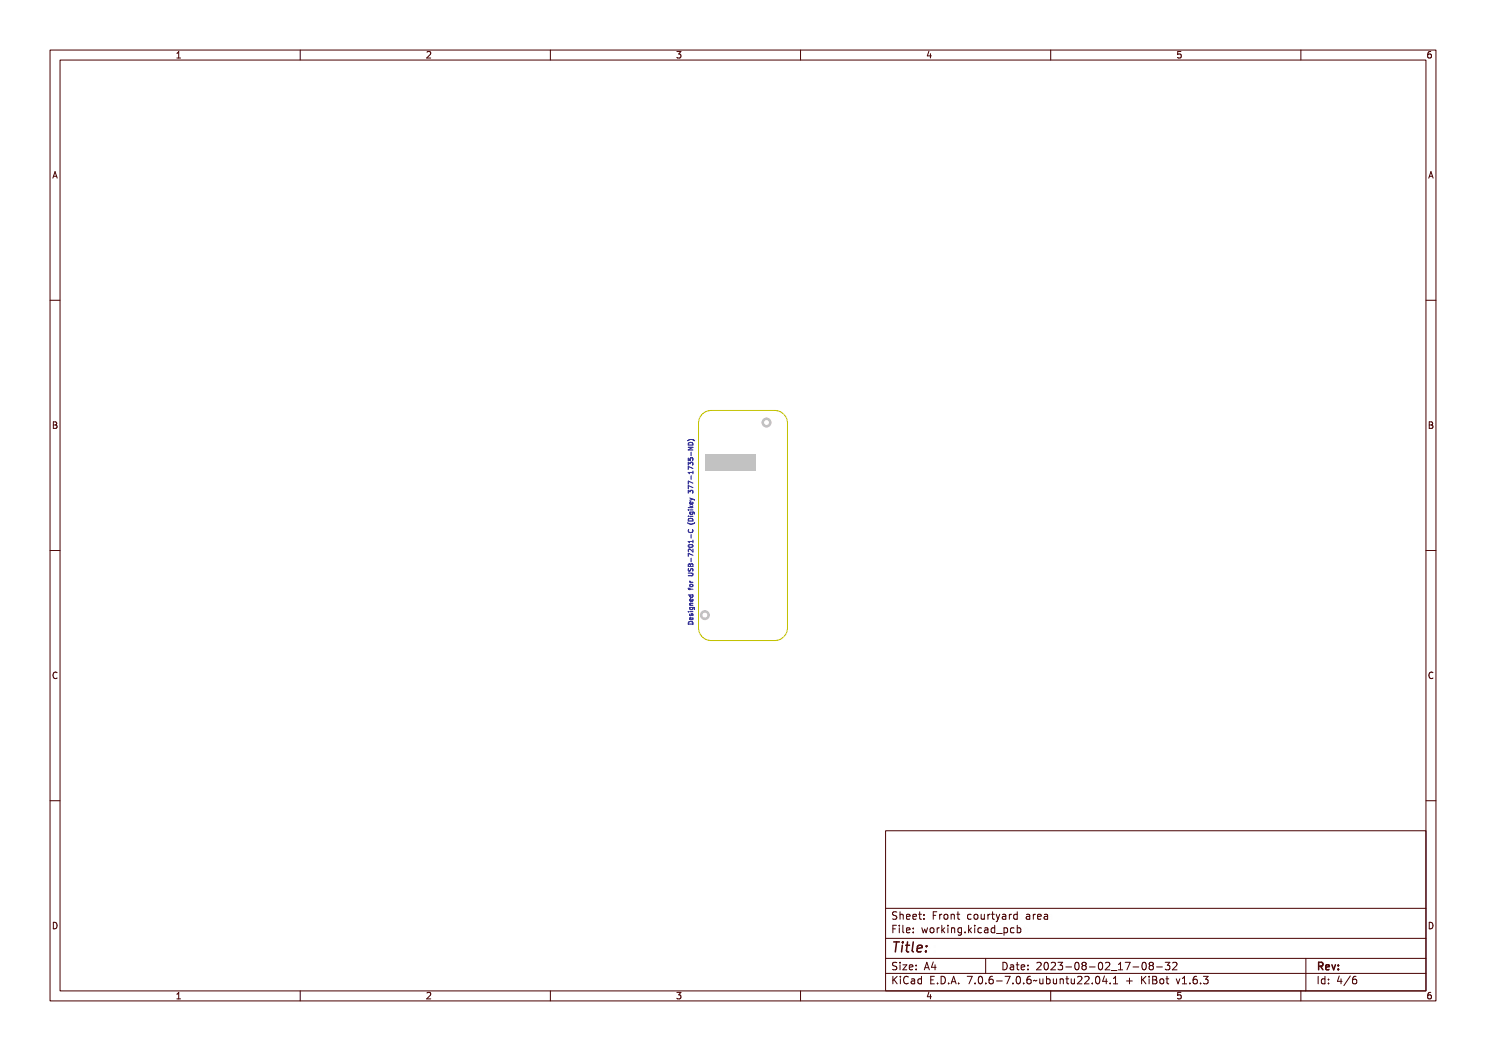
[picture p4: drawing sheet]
<svg xmlns="http://www.w3.org/2000/svg" width="297mm" height="210mm" viewBox="0 0 297 210" stroke-linecap="round" stroke-linejoin="round" font-family="sans-serif">
<defs><g id="words">
<text font-size="2.7" fill="#480000" x="178" y="190.3">Title:</text>
<g font-size="2" fill="#480000">
<text x="178" y="183.7">Sheet: Front courtyard area</text>
<text x="178" y="186.5">File: working.kicad_pcb</text>
<text x="178" y="193.9">Size: A4</text>
<text x="178" y="196.6">KiCad E.D.A. 7.0.6-7.0.6~ubuntu22.04.1 + KiBot v1.6.3</text>
<text x="200" y="193.9">Date: 2023-08-02_17-08-32</text>
<text x="263" y="196.6">Id: 4/6</text>
<text x="263" y="193.9">Rev:</text>
</g>
<g font-size="1.7" fill="#480000">
<text x="35" y="11.7">1</text>
<text x="85" y="11.7">2</text>
<text x="135" y="11.7">3</text>
<text x="185" y="11.7">4</text>
<text x="235" y="11.7">5</text>
<text x="285" y="11.7">6</text>
<text x="10.5" y="35.7">A</text>
<text x="285.5" y="35.7">A</text>
<text x="10.5" y="85.6">B</text>
<text x="285.5" y="85.6">B</text>
<text x="10.5" y="135.7">C</text>
<text x="285.5" y="135.7">C</text>
<text x="10.5" y="185.6">D</text>
<text x="285.5" y="185.6">D</text>
<text x="35" y="199.7">1</text>
<text x="85" y="199.7">2</text>
<text x="135" y="199.7">3</text>
<text x="185" y="199.7">4</text>
<text x="235" y="199.7">5</text>
<text x="285" y="199.7">6</text>
</g>
</g></defs>
<path d="M141 90.8h10v3.3h-10z" fill-rule="evenodd" fill="#c2c2c2"/>
<g fill="none" stroke="#c2c2c2" stroke-width=".5">
<circle cx="153.2" cy="84.4" r=".75"/>
<circle cx="140.9" cy="122.9" r=".75"/>
</g>
<path d="M140.2 83a2.54 2.54 0 0 1 2-1h12.7a2.54 2.54 0 0 1 2.5 2.6v40.9a2.54 2.54 0 0 1-2.5 2.5h-12.7a2.54 2.54 0 0 1-2.6-2.5v-40.9l.1-.6z" fill="none" stroke="#c2c200" stroke-width=".2"/>
<g fill="none" stroke="#000084" stroke-width=".2">
<path d="M137.4 88.1a1.07 1.07 0 0 1 1.4 0M137.6 91.5v.5h.4v-.4l.4-.1v.5M137.6 92.9v-.5l.3 .3 .1-.3h.4v.5M137.6 98.5v-.5l.3 .3 .1-.3h.4v.5M137.6 89.4h.9l-.9 .5h.9M137.7 91.7a.79 .79 0 0 1 1.1 .1 1.01 1.01 0 0 0-1.1 0zM137.7 88.5a.49 .49 0 0 1 .5-.1 .49 .49 0 0 1 .3 .5h-.9zM137.7 98.9l.9 .3v.1l-.8-.3v.4h-.1zM137.7 98.1l.9 .3v.2l-.8-.3v.4h-.1zM137.7 96.8h.8l.1-.2v.5l-.1-.2h-.7l.1 .2h-.2zM137.7 95.9l.9 .3v.1l-.8-.3v.4h-.1zM137.7 94.4h.1v.4h.2a.3 .3 0 0 1 .2-.4 .3 .3 0 0 1 .4 .1 .3 .3 0 0 1-.1 .4 .24 .24 0 0 0 0-.3 .24 .24 0 0 0-.3 0 .24 .24 0 0 0 0 .3h-.5z"/>
<path d="M137.7 92.9h.9v.1l-.7 .3h.7v.1h-.9v-.1l.8-.3h-.8zM137.8 99.7h.2l.1 .1a.28 .28 0 0 1 .5-.1 .28 .28 0 0 1-.1 .5v-.1a.21 .21 0 0 0 .1-.2 .21 .21 0 0 0-.3-.1 .21 .21 0 0 0-.1 .2l-.1-.1a.2 .2 0 0 0-.3 0 .2 .2 0 0 0 0 .3l-.1-.2zM137.8 95.2h.2l.1 .1a.28 .28 0 0 1 .5-.1 .28 .28 0 0 1-.1 .5v-.1a.21 .21 0 0 0 .1-.2 .21 .21 0 0 0-.3-.1 .21 .21 0 0 0-.1 .2l-.1-.1a.2 .2 0 0 0-.3 0 .2 .2 0 0 0 0 .3l-.1-.2zM137.8 92.2l.4-.1a.42 .42 0 0 1 .4 .6h-.9zM137.9 99.5l.6 .2M137.9 92.3h.4l.2 .3h-.7zM138.1 90.4v.7M138.1 95.1v.7M138.2 97.5l.1 .3zM138.2 93.7l.1 .4zM138.5 93.6l-.9-.4v.6M138.5 96.5l-.9-.4v.7"/>
<path d="M138.5 97.4l-.9-.4v.7M138.5 94.1v.6M138.5 99.7l-.6 .3M138.5 99.7l.3 .3M138.5 94.4h-.9l.2 .3M137.4 104.5a1.07 1.07 0 0 0 1.4 0M137.6 117.5l.1 .2h.8M137.6 114.5h.7l.2 .2-.2 .4h-.7M137.6 118.9h.9M137.6 103.2h.1M137.6 101.9h.1M137.6 101.4h.9"/>
<path d="M137.6 103.7a.5 .5 0 0 1 .6-.1 .5 .5 0 0 1 .3 .5h-.9zM137.6 109a.46 .46 0 0 1 .5-.2 .46 .46 0 0 1 .3 .4 .46 .46 0 0 1-.5 .2 .46 .46 0 0 1-.3-.4zM137.6 112.8l.2-.1 .2 .2 .3-.2 .2 .1v.4h-.9zM137.6 113.6v.5a.39 .39 0 0 0 .5-.5l.3 .1v.4M137.6 105.8a.41 .41 0 0 0 .4 .6 .41 .41 0 0 0 .4-.6M137.7 119.1h.9l-.1 .1a.3 .3 0 0 1-.2 .5 .3 .3 0 0 1-.3-.5h-.3zM137.7 117.6l.1 .2 .2-.2v.2h.6v.1h-.6l-.1 .2zM137.7 105.1l.1 .1zM137.7 103.6l.1 .1zM137.7 106.5a1.04 1.04 0 0 0 1.1 0 .69 .69 0 0 1-1.1 0zM137.7 114.6h.6a.29 .29 0 0 1 .3 .3 .29 .29 0 0 1-.3 .3h-.6v-.2h.6a.17 .17 0 0 0 .2-.1 .17 .17 0 0 0-.2-.2h-.6zM137.7 111.6l.9 .3v.2l-.8-.4v.5h-.1z"/>
<path d="M137.7 109.5h.8l.1-.2v.5l-.1-.1h-.7l.1 .2h-.2zM137.7 110.3a.48 .48 0 0 1 .5-.2 .48 .48 0 0 1 .4 .4 .48 .48 0 0 1-.5 .2 .48 .48 0 0 1-.4-.4zM137.7 113.9h.2l-.1 .2a.17 .17 0 0 0 .1 .2 .17 .17 0 0 0 .2-.2 .29 .29 0 0 1 .5-.2 .29 .29 0 0 1-.2 .5l.1-.1a.21 .21 0 0 0-.2-.3 .21 .21 0 0 0-.1 .3 .29 .29 0 0 1-.5 0 .29 .29 0 0 1 0-.4zM137.7 107.9h.2a.32 .32 0 0 0 .3 .4 .32 .32 0 0 0 .3-.4h.1a.44 .44 0 0 1-.4 .5 .44 .44 0 0 1-.5-.5zM137.8 111l.3-.1 .4 .4v-.4h.1v.5l-.7-.4-.1 .1 .1 .3h-.2zM137.8 113.2l.2-.1 .1 .2a.25 .25 0 0 1 .3-.2 .25 .25 0 0 1 .2 .3v.3h-.9zM137.8 110.3a.41 .41 0 0 1 .7 .2 .41 .41 0 0 1-.7-.2zM137.8 105.7l.4-.1a.42 .42 0 0 1 .4 .6h-.9zM137.8 113.3h.2l.1 .2h-.3zM137.9 116.1l.1 .2M137.9 117.5v.4M137.9 102.3h.7l.2 .2v.2"/>
<path d="M137.9 116.3h.6M137.9 103.2h.6M137.9 101.9h.6M137.9 101.1l.3 .3M137.9 105.8l.4-.1 .2 .4h-.7zM137.9 102.3v.3l.1 .2 .4-.1v-.4M137.9 118.9v.3l.1 .1 .4-.1v-.3M137.9 105.1h.6l.1-.3v.6l-.1-.2h-.5l-.1 .2zM137.9 103.6h.6l.1-.2v.5l-.1-.2h-.5l-.1 .2zM137.9 102.6l.3 .2 .4-.3-.3 .4 .3 .1v.1h-.9v-.1h.5zM137.9 101.1l.9 .3 .1 .3-.3-.3-.7 .3v-.1l.6-.2zM137.9 104.1h.7a.26 .26 0 0 1 .3 .2 .26 .26 0 0 1-.2 .3h.1a.21 .21 0 0 0 0-.3 .21 .21 0 0 0-.3-.1 .29 .29 0 0 1-.2 .5 .29 .29 0 0 1-.3-.5z"/>
<path d="M138 116.1h.1v.3h.5v.1h-.7l.2-.1zM138 116.8h.4v.3l-.4 .1zM138 119.9l.3-.1v.5l.2-.1v-.4a.34 .34 0 0 1 0 .5 .34 .34 0 0 1-.5 .1 .34 .34 0 0 1 0-.5zM138 101.9l.3-.1v.5l.2-.1v-.3a.34 .34 0 0 1 0 .5 .34 .34 0 0 1-.5 0 .34 .34 0 0 1 0-.5zM138 112.9v.3M138 104.3a.24 .24 0 0 1 .3-.1 .24 .24 0 0 1 .2 .3h-.4zM138.1 120l.1-.1v.4l-.2-.1zM138.1 102h.1v.3l-.2-.1zM138.1 119.3h.4a.22 .22 0 0 1-.2 .3 .22 .22 0 0 1-.2-.3zM138.1 117l.4 .1a.23 .23 0 0 1-.2 .2 .23 .23 0 0 1-.2-.3zM138.1 106.8v.7M138.1 111.5v.8"/>
<path d="M138.2 113.2h.3v.3h-.3zM138.2 112.5l.1 .3zM138.2 108.7l.1 .3zM138.4 100.3l.1 .3-.1 .1h-.5v-.4h.2l.1 .4M138.4 119.7l.1 .3-.1 .1h-.5v-.4h.2l.1 .4M138.5 109.7v.6l-.7-.6-.2 .2v.3M138.5 111l-.9-.4v.6M138.5 107.9v.6M138.5 108.2h-.9l.2 .3M138.5 101.1l-.4 .2M137.6 122.2h.1M137.6 124.4a.5 .5 0 0 1 .6-.2 .5 .5 0 0 1 .3 .5h-.9z"/>
<path d="M137.7 122.3l.1 .1zM137.8 124.4l.4-.1a.42 .42 0 0 1 .4 .6h-.9zM137.9 122.2h.6M137.9 121.4h.7l.2 .2v.2M137.9 120.9h.6M137.9 124.5h.4l.2 .3h-.7zM137.9 121.4v.2l.1 .2 .4-.1v-.3M137.9 122.7l.1 .3 .2-.3h.2v.3M137.9 122.3h.6l.1-.2v.5l-.1-.2h-.5l-.1 .2zM137.9 121.4h.7a.26 .26 0 0 1 .3 .1 .26 .26 0 0 1-.2 .3h.1a.21 .21 0 0 0 0-.3 .21 .21 0 0 0-.3 0 .29 .29 0 0 1-.2 .4 .29 .29 0 0 1-.3-.4zM138 122.9l.1 .3a.26 .26 0 0 1 .2-.3 .26 .26 0 0 1 .3 .1 .26 .26 0 0 1-.1 .4v-.4l-.2 .1a.22 .22 0 0 1-.3 .3 .22 .22 0 0 1-.1-.4zM138 120.7l.6-.1v.1h-.5l-.1 .2 .1 .1h.5v.1h-.7z"/>
<path d="M138 123.6h.3v.4l.2-.1v-.3a.34 .34 0 0 1 0 .5 .34 .34 0 0 1-.5 0 .34 .34 0 0 1 0-.5zM138 121.6a.24 .24 0 0 1 .3-.1 .24 .24 0 0 1 .2 .3h-.4zM138.1 123.7h.1v.3l-.2-.1zM138.4 123.4l.1 .3-.1 .1h-.5v-.4h.2l.1 .4M138.5 120.5l-.6 .1 .1 .3"/>
<circle cx="138.2" cy="110.4" r=".08"/>
<circle cx="138.3" cy="117.2" r=".34"/>
</g>
<g fill="none" stroke="#480000" stroke-width=".2">
<path d="M10 10h277v190h-277zM12 12h273v186h-273zM60 10v2M110 10v2M160 10v2M210 10v2M260 10v2M10 60h2M285 60h2M10 110h2M285 110h2M10 160h2"/>
<path d="M285 160h2M177 166h108v32h-108zM60 198v2M110 198v2M160 198v2M177 181.5h108M177 187.5h108M177 191.5h108M177 194.5h108M178.1 195.2h.2v.6l.6-.6h.3l-.6 .6 .6 .8h-.2l-.5-.7-.2 .2v.5h-.2zM178.2 185h.9v.2h-.7v.4h.6v.2h-.6v.7h-.2zM178.3 182.4l.5-.1h.2v.2a.31 .31 0 0 0-.5-.1 .31 .31 0 0 0 0 .5 .5 .5 0 0 1 .6 .6 .5 .5 0 0 1-.8 .2l-.1-.2a.34 .34 0 0 0 .4 .1 .34 .34 0 0 0 .1-.5 .47 .47 0 0 1-.5-.2 .47 .47 0 0 1 .1-.5z"/>
<path d="M178.3 192.5l.5-.1h.2v.2a.31 .31 0 0 0-.5-.1 .31 .31 0 0 0 0 .5 .5 .5 0 0 1 .6 .6 .5 .5 0 0 1-.8 .2l-.1-.2a.34 .34 0 0 0 .4 .1 .34 .34 0 0 0 .1-.5 .47 .47 0 0 1-.5-.2 .47 .47 0 0 1 .1-.5zM179.4 182.2h.2v.6a.35 .35 0 0 1 .4-.1 .35 .35 0 0 1 .2 .4v.6h-.2v-.8h-.4v.8h-.2zM179.5 185.4h.4v.9h.4v.2h-.9v-.2h.3v-.8h-.2zM179.5 192.8h.4v.9h.4v.1h-.9v-.1h.3v-.8h-.2zM179.5 195.6h.4v.9h.4v.1h-.9v-.1h.3v-.8h-.2zM179.7 184.9h.2v.3h-.2zM179.7 192.3h.2v.3h-.2zM179.7 195.1h.2v.3h-.2zM180.6 184.9h.4v1.3l.4 .1v.2l-.5-.2v-1.2h-.3zM180.6 192.8h.8l-.6 .9h.6v.1h-.8l.6-.9h-.6zM180.7 182.8l.1-.1a.49 .49 0 0 1 .5 0 .49 .49 0 0 1 .2 .5h-.8a.42 .42 0 0 0 .3 .4 .42 .42 0 0 0 .4-.1 .47 .47 0 0 1-.4 .3 .47 .47 0 0 1-.4-.3zM180.7 195.4a.4 .4 0 0 1 .4-.3 .4 .4 0 0 1 .4 .3 .56 .56 0 0 0-.8 .4 .56 .56 0 0 0 .5 .7l.3-.1a.43 .43 0 0 1-.5 .3 .43 .43 0 0 1-.4-.4v-.6z"/>
<path d="M180.8 182.9l.4-.1 .1 .3h-.6zM181.8 195.6l.3-.1a.43 .43 0 0 1 .5 .5v.6h-.1v-.1a.38 .38 0 0 1-.5 .2 .38 .38 0 0 1-.2-.5 .38 .38 0 0 1 .4-.2h.3a.35 .35 0 0 0-.3-.4 .35 .35 0 0 0-.4 .2zM181.9 182.8l.1-.1a.49 .49 0 0 1 .5 0 .49 .49 0 0 1 .2 .5h-.8a.42 .42 0 0 0 .3 .4 .42 .42 0 0 0 .5-.1 .47 .47 0 0 1-.5 .3 .47 .47 0 0 1-.4-.3zM181.9 185.5l.1-.1a.49 .49 0 0 1 .5 0 .49 .49 0 0 1 .2 .5h-.8a.42 .42 0 0 0 .3 .4 .42 .42 0 0 0 .5-.1 .47 .47 0 0 1-.5 .3 .47 .47 0 0 1-.4-.3zM181.9 192.9l.1-.1a.49 .49 0 0 1 .5 0 .49 .49 0 0 1 .2 .5h-.8a.42 .42 0 0 0 .3 .4 .42 .42 0 0 0 .5-.1 .47 .47 0 0 1-.5 .3 .47 .47 0 0 1-.4-.3zM182 196.2l.5-.1a.31 .31 0 0 1-.2 .4 .31 .31 0 0 1-.4-.1zM182 182.9l.4-.1 .1 .3h-.6zM182 185.6l.4-.1 .1 .3h-.6zM182 193l.4-.1 .1 .3h-.6zM183 195.7l.4-.2 .2 .2v-.6h.2v1.5h-.2v-.1a.42 .42 0 0 1-.5 .1 .42 .42 0 0 1-.2-.5zM183.2 195.8l.1-.1a.4 .4 0 0 1 .3 .4 .4 .4 0 0 1-.3 .4l-.2-.2zM183.2 182.3h.2v.4h.4v.1h-.4v.7l.4 .1v.1h-.4l-.1-.1-.1-.8h-.3v-.1h.3z"/>
<path d="M183.3 185.4h.2v.3h-.2zM183.3 186.2h.2v.3h-.2zM183.3 192.8h.2v.3h-.2zM183.3 193.6h.2v.2h-.2zM184.5 182.7h.2v.3h-.2zM184.5 183.5h.2v.2h-.2zM185.2 185.4h.2l.2 .8 .1-.5h.2l.2 .5 .1-.8h.2l-.2 1.1h-.2l-.2-.7-.2 .7h-.1zM185.4 195.2h.9v.2h-.7v.4h.6v.2h-.6v.5h.7v.1h-.9zM185.7 192.4h.2l.5 1.4h-.2l-.1-.3h-.5l-.1 .3h-.2zM185.8 192.6l.2 .7h-.4zM186.6 182.3h.9v.2h-.7v.4h.6v.2h-.6v.6h-.2zM186.8 185.6l.1-.1a.39 .39 0 0 1 .4 .4 .39 .39 0 0 1-.4 .4l-.1-.2z"/>
<path d="M186.9 196.4h.2v.2h-.2zM187.1 192.4h.2v.9h.2v.2h-.2v.3h-.2v-.3h-.6zM187.1 192.6v.7h-.4zM187.8 195.2a.76 .76 0 0 1 .9 .7 .76 .76 0 0 1-.9 .7zM188 195.4a.57 .57 0 0 1 .5 .5 .57 .57 0 0 1-.5 .6zM188 182.7h.2v.2v-.1a.29 .29 0 0 1 .3-.2 .29 .29 0 0 1 .3 .3 .37 .37 0 0 0-.5-.1 .37 .37 0 0 0-.1 .4v.5h-.2zM188 185.4h.2v.2v-.1a.29 .29 0 0 1 .3-.2 .29 .29 0 0 1 .3 .3 .37 .37 0 0 0-.5-.1 .37 .37 0 0 0-.1 .4v.6h-.2zM189.1 184.9h.1v.9l.5-.4h.2l-.4 .4 .5 .7h-.2l-.4-.6-.2 .1v.5h-.1zM189.2 182.9l.1-.1a.39 .39 0 0 1 .4 .4 .39 .39 0 0 1-.4 .4l-.1-.2zM189.3 196.4h.3v.2h-.3zM190.2 182.7h.2v.1a.35 .35 0 0 1 .4-.1 .35 .35 0 0 1 .3 .4v.6h-.2l-.1-.8h-.3l-.1 .8h-.2zM190.3 185.4h.4v.9h.4v.2h-.9v-.2h.4v-.8h-.3z"/>
<path d="M190.5 195.2h.3l.4 1.4h-.2l-.1-.3h-.5l-.1 .3h-.2zM190.6 184.9h.1v.3h-.1zM190.6 195.4l.2 .7h-.4zM191.4 185.4h.2v.1a.35 .35 0 0 1 .4-.1 .35 .35 0 0 1 .3 .4v.7h-.2l-.1-.9h-.3l-.1 .9h-.2zM191.7 182.3h.1v.4h.4v.1h-.4v.7l.4 .1v.1h-.4l-.1-.1v-.8h-.3v-.1h.3zM191.7 196.4h.3v.2h-.3zM192.7 185.5l.3-.2 .3 .2v-.1h.2v1a.53 .53 0 0 1-.8 .4v-.2a.36 .36 0 0 0 .4 .1 .36 .36 0 0 0 .2-.4l-.1 .1a.53 .53 0 0 1-.7-.3 .53 .53 0 0 1 .2-.6zM192.8 185.6l.1-.1a.39 .39 0 0 1 .4 .4 .39 .39 0 0 1-.4 .4l-.1-.2zM193.8 195.2h.9l-.5 1.4h-.2l.5-1.2h-.7zM194 182.8a.39 .39 0 0 1 .4-.2 .39 .39 0 0 1 .3 .3 .4 .4 0 0 0-.6 0 .4 .4 0 0 0 0 .6 .4 .4 0 0 0 .6 0 .45 .45 0 0 1-.6 .3 .45 .45 0 0 1-.3-.6zM194.1 186.2h.3v.3h-.3zM195.1 184.9h.2v.9l.4-.4h.3l-.5 .4 .5 .7h-.2l-.4-.6-.1 .1v.5h-.2z"/>
<path d="M195.2 182.9l.1-.1a.39 .39 0 0 1 .4 .4 .39 .39 0 0 1-.4 .4l-.1-.2zM195.3 196.4h.3v.2h-.3zM196.2 182.7h.2v.8l.2 .1 .3-.2v-.7h.2v1h-.2v-.1a.35 .35 0 0 1-.4 .2 .35 .35 0 0 1-.3-.5zM196.3 185.4h.5v.9h.3v.2h-.9v-.2h.4v-.8h-.3zM196.3 195.4a.57 .57 0 0 1 .7 0 .57 .57 0 0 1 .1 .8 .5 .5 0 0 1-.6 .5 .5 .5 0 0 1-.3-.8zM196.5 195.4a.61 .61 0 0 1 .4 1l-.1 .1a.61 .61 0 0 1-.4-1zM196.6 184.9h.2v.3h-.2zM197 191.5v3M197.6 185.5a.39 .39 0 0 1 .4-.2 .39 .39 0 0 1 .3 .3 .4 .4 0 0 0-.6 0 .4 .4 0 0 0 0 .6 .4 .4 0 0 0 .6 0 .45 .45 0 0 1-.6 .3 .45 .45 0 0 1-.3-.6zM197.6 182.7h.2v.2v-.1a.29 .29 0 0 1 .4-.2 .29 .29 0 0 1 .2 .3 .37 .37 0 0 0-.4-.1 .37 .37 0 0 0-.2 .4v.5h-.2zM197.7 196.4h.3v.2h-.3zM198.7 185.4l.2-.1a.43 .43 0 0 1 .6 .5v.7h-.2v-.2a.38 .38 0 0 1-.5 .2 .38 .38 0 0 1-.2-.5 .38 .38 0 0 1 .5-.2h.2a.35 .35 0 0 0-.3-.4 .35 .35 0 0 0-.3 .2z"/>
<path d="M198.7 195.4a.38 .38 0 0 1 .4-.3 .38 .38 0 0 1 .3 .3 .43 .43 0 0 0-.5 0 .43 .43 0 0 0-.1 .5 .46 .46 0 0 1 .7 .1 .46 .46 0 0 1-.2 .6 .46 .46 0 0 1-.7-.2zM198.8 186l.5-.1a.31 .31 0 0 1-.1 .4 .31 .31 0 0 1-.4-.1zM198.9 182.3h.2v.4h.4v.1h-.4v.7l.4 .1v.1h-.4l-.2-.1v-.8h-.3v-.1h.3zM199.8 182.7h.1l.4 .8 .3-.8h.2l-.3 .7a.68 .68 0 0 1-.7 .8l.4-.5zM199.9 185.5l.3-.2 .3 .2v-.6h.2v1.6h-.2v-.2a.42 .42 0 0 1-.5 .1 .42 .42 0 0 1-.2-.5zM200 196h.5v.2h-.5zM200 185.6l.1-.1a.39 .39 0 0 1 .4 .4 .39 .39 0 0 1-.4 .4l-.1-.2zM200.1 192.4a.76 .76 0 0 1 1 .7 .76 .76 0 0 1-1 .7zM200.3 192.6a.57 .57 0 0 1 .6 .5 .57 .57 0 0 1-.6 .6zM200.9 186.8l1.2 .1zM201 195.2h.9l-.5 1.4h-.2l.5-1.2h-.7zM201.1 182.7l.2-.1a.43 .43 0 0 1 .6 .5v.6h-.2v-.1a.38 .38 0 0 1-.5 .2 .38 .38 0 0 1-.2-.5 .38 .38 0 0 1 .5-.2h.2a.35 .35 0 0 0-.2-.4 .35 .35 0 0 0-.4 .2z"/>
<path d="M201.2 183.3l.5-.1a.31 .31 0 0 1-.1 .4 .31 .31 0 0 1-.4-.1zM201.4 192.8l.3-.1a.43 .43 0 0 1 .5 .5v.6h-.1v-.1a.38 .38 0 0 1-.5 .2 .38 .38 0 0 1-.2-.5 .38 .38 0 0 1 .4-.2h.3a.35 .35 0 0 0-.3-.4 .35 .35 0 0 0-.4 .2zM201.6 193.4l.5-.1a.31 .31 0 0 1-.2 .4 .31 .31 0 0 1-.4-.1zM202.2 185.4h.2v.1a.53 .53 0 0 1 .8 .3 .53 .53 0 0 1-.6 .7l-.2-.2v.6h-.2zM202.4 182.7h.2v.2l.1-.1a.29 .29 0 0 1 .3-.2 .29 .29 0 0 1 .2 .3 .37 .37 0 0 0-.4-.1 .37 .37 0 0 0-.2 .4v.5h-.2zM202.5 185.6l.1-.1a.4 .4 0 0 1 .4 .4 .4 .4 0 0 1-.4 .4l-.2-.2zM202.5 196.4h.3v.2h-.3zM202.8 192.4h.2v.4h.4v.1h-.4v.7l.4 .1v.1h-.4l-.2-.1v-.8h-.3v-.1h.3zM203.5 182.8l.3-.2 .3 .2v-.6h.2v1.5h-.2v-.1a.42 .42 0 0 1-.5 .1 .42 .42 0 0 1-.2-.5zM203.5 195.4a.57 .57 0 0 1 .8 0 .57 .57 0 0 1 0 .8 .5 .5 0 0 1-.6 .5 .5 .5 0 0 1-.3-.8zM203.6 185.5a.39 .39 0 0 1 .4-.2 .39 .39 0 0 1 .3 .3 .4 .4 0 0 0-.5 0 .4 .4 0 0 0 0 .6 .4 .4 0 0 0 .5 0 .45 .45 0 0 1-.6 .3 .45 .45 0 0 1-.2-.6zM203.6 182.9l.1-.1a.4 .4 0 0 1 .4 .4 .4 .4 0 0 1-.4 .4l-.1-.2z"/>
<path d="M203.7 195.4a.61 .61 0 0 1 .4 1l-.1 .1a.61 .61 0 0 1-.3-1zM203.9 192.9l.1-.1a.49 .49 0 0 1 .5 0 .49 .49 0 0 1 .2 .5h-.8a.42 .42 0 0 0 .3 .4 .42 .42 0 0 0 .5-.1 .47 .47 0 0 1-.5 .3 .47 .47 0 0 1-.4-.3zM204 193l.4-.1 .1 .3h-.6zM204.7 184.9h.1v.6a.53 .53 0 0 1 .8 .3 .53 .53 0 0 1-.6 .7l-.2-.2v.2h-.1zM204.9 185.6l.1-.1a.39 .39 0 0 1 .4 .4 .39 .39 0 0 1-.4 .4l-.1-.2zM204.9 196.4h.3v.2h-.3zM205.3 192.8h.2v.3h-.2zM205.3 193.6h.2v.2h-.2zM205.9 182.7l.3-.1a.43 .43 0 0 1 .5 .5v.6h-.2v-.1a.38 .38 0 0 1-.5 .2 .38 .38 0 0 1-.2-.5 .38 .38 0 0 1 .5-.2h.2a.35 .35 0 0 0-.2-.4 .35 .35 0 0 0-.4 .2zM205.9 195.4a.38 .38 0 0 1 .4-.3 .38 .38 0 0 1 .3 .3 .43 .43 0 0 0-.5 0 .43 .43 0 0 0-.1 .5 .46 .46 0 0 1 .7 .1 .46 .46 0 0 1-.2 .6 .46 .46 0 0 1-.6-.2zM206.1 183.3l.4-.1a.31 .31 0 0 1-.1 .4 .31 .31 0 0 1-.4-.1zM207 196l1-.1a.49 .49 0 0 1-.8 .1l-.2 .2z"/>
<path d="M207.2 182.7h.2v.2l.1-.1a.29 .29 0 0 1 .3-.2 .29 .29 0 0 1 .2 .3 .37 .37 0 0 0-.4-.1 .37 .37 0 0 0-.2 .4v.5h-.2zM207.4 192.5a.53 .53 0 0 1 .8 .1 .53 .53 0 0 1-.3 .7l-.3 .4h.7v.1h-.9l.3-.5a.4 .4 0 0 0 .3-.4 .4 .4 0 0 0-.3-.4l-.3 .2zM208.3 195.6h.1l.1 .8 .2 .1 .2-.2v-.7h.2v1h-.2v-.1a.35 .35 0 0 1-.4 .2 .35 .35 0 0 1-.2-.5zM208.3 182.8l.2-.1a.49 .49 0 0 1 .5 0 .49 .49 0 0 1 .2 .5h-.8a.42 .42 0 0 0 .3 .4 .42 .42 0 0 0 .4-.1 .47 .47 0 0 1-.4 .3 .47 .47 0 0 1-.4-.3zM208.5 182.9l.3-.1 .2 .3h-.6zM208.7 192.6a.57 .57 0 0 1 .7 0 .57 .57 0 0 1 .1 .8 .5 .5 0 0 1-.6 .5 .5 .5 0 0 1-.3-.8zM208.9 192.6a.61 .61 0 0 1 .3 1l-.1 .1a.61 .61 0 0 1-.3-1zM209.5 195.1h.2v.6a.53 .53 0 0 1 .7 .3 .53 .53 0 0 1-.6 .7l-.1-.2v.1h-.2zM209.5 182.7l.3-.1a.43 .43 0 0 1 .5 .5v.6h-.2v-.1a.38 .38 0 0 1-.5 .2 .38 .38 0 0 1-.2-.5 .38 .38 0 0 1 .5-.2h.2a.35 .35 0 0 0-.2-.4 .35 .35 0 0 0-.4 .2zM209.7 183.3l.4-.1a.31 .31 0 0 1-.1 .4 .31 .31 0 0 1-.4-.1zM209.7 195.8l.1-.1a.4 .4 0 0 1 .4 .4 .4 .4 0 0 1-.4 .4l-.1-.2zM209.8 192.5a.53 .53 0 0 1 .8 .1 .53 .53 0 0 1-.3 .7l-.3 .4h.7v.1h-.9l.3-.5a.4 .4 0 0 0 .3-.4 .4 .4 0 0 0-.3-.4l-.3 .2z"/>
<path d="M210 198v2M210.7 195.6h.2v.8l.2 .1 .2-.2v-.7h.2v1h-.2v-.1a.35 .35 0 0 1-.4 .2 .35 .35 0 0 1-.2-.5zM211 192.4a.46 .46 0 0 1 .6 0 .46 .46 0 0 1 .1 .6l-.1 .1a.47 .47 0 0 1 .2 .7 .47 .47 0 0 1-.7 0l-.1-.2a.35 .35 0 0 0 .5 .1 .35 .35 0 0 0 0-.5h-.3v-.2a.29 .29 0 0 0 .4-.1 .29 .29 0 0 0-.1-.4 .29 .29 0 0 0-.4 .1h-.1zM211.9 195.6h.2v.1a.35 .35 0 0 1 .4-.1 .35 .35 0 0 1 .2 .4v.6h-.2v-.8h-.4v.8h-.2zM212.4 193.2h.5v.2h-.5zM213.3 195.2h.2v.4h.4v.1h-.4v.7l.4 .1v.1h-.4l-.2-.1v-.8h-.3v-.1h.3zM213.5 192.6a.57 .57 0 0 1 .7 0 .57 .57 0 0 1 .1 .8 .5 .5 0 0 1-.6 .5 .5 .5 0 0 1-.3-.8zM213.7 192.6a.61 .61 0 0 1 .3 1v.1a.61 .61 0 0 1-.4-1zM214.3 195.6h.2v.8l.2 .1 .2-.2v-.7h.2v1h-.2v-.1a.35 .35 0 0 1-.4 .2 .35 .35 0 0 1-.2-.5zM214.7 192.5a.41 .41 0 0 1 .7-.1 .41 .41 0 0 1-.2 .7 .42 .42 0 0 1 .2 .6 .42 .42 0 0 1-.7 0 .42 .42 0 0 1 .2-.6l-.3-.2zM215.5 195.3a.53 .53 0 0 1 .8 .1 .53 .53 0 0 1-.3 .7l-.3 .4h.6v.1h-.9l.4-.5a.4 .4 0 0 0 .3-.4 .4 .4 0 0 0-.3-.4l-.3 .2zM216 193.2h.5v.2h-.5z"/>
<path d="M216.7 195.3a.53 .53 0 0 1 .8 .1 .53 .53 0 0 1-.3 .7l-.3 .4h.6v.1h-.9l.4-.5a.4 .4 0 0 0 .3-.4 .4 .4 0 0 0-.3-.4l-.3 .2zM217.1 192.6a.57 .57 0 0 1 .7 0 .57 .57 0 0 1 .1 .8 .5 .5 0 0 1-.6 .5 .5 .5 0 0 1-.3-.8zM217.3 192.6a.61 .61 0 0 1 .3 1v.1a.61 .61 0 0 1-.4-1zM218.2 196.4h.2v.2h-.2zM218.2 192.5a.53 .53 0 0 1 .8 .1 .53 .53 0 0 1-.3 .7l-.3 .4h.7v.1h-.9l.3-.5a.4 .4 0 0 0 .4-.4 .4 .4 0 0 0-.4-.4l-.3 .2zM219.2 195.4a.57 .57 0 0 1 .7 0 .57 .57 0 0 1 .1 .8 .5 .5 0 0 1-.7 .5 .5 .5 0 0 1-.3-.8zM219.2 194.2l1.3 .1zM219.4 195.4a.61 .61 0 0 1 .3 1l-.1 .1a.61 .61 0 0 1-.3-1zM220.7 192.5l.5-.1v1.3h.3v.1h-.8v-.1h.3v-1.1h-.3zM220.8 195.2h.2v.9h.2v.2h-.2v.3h-.2v-.3h-.6zM220.8 195.4v.7h-.4zM221.8 196.4h.2v.2h-.2z"/>
<path d="M221.8 192.4h.9l-.5 1.4h-.2l.5-1.2h-.7zM222.8 195.3l.5-.1v1.3h.3v.1h-.8v-.1h.3v-1.1h-.3zM223.2 193.2h.5v.2h-.5zM224.3 192.6a.57 .57 0 0 1 .8 0 .57 .57 0 0 1 0 .8 .5 .5 0 0 1-.6 .5 .5 .5 0 0 1-.3-.8zM224.5 192.6a.61 .61 0 0 1 .4 1l-.1 .1a.61 .61 0 0 1-.3-1zM225.4 195.5h.2v.4h.4v.2h-.4v.4h-.2v-.4h-.4v-.2h.4zM225.5 192.5a.41 .41 0 0 1 .7-.1 .41 .41 0 0 1-.2 .7 .42 .42 0 0 1 .2 .6 .42 .42 0 0 1-.7 0 .42 .42 0 0 1 .2-.6l-.3-.2zM226.8 193.2h.5v.2h-.5zM227.5 195.2h.2v.6l.6-.6h.2l-.6 .6 .6 .8h-.2l-.5-.7-.1 .2v.5h-.2zM227.8 192.4a.46 .46 0 0 1 .7 0 .46 .46 0 0 1 0 .6l-.1 .1a.47 .47 0 0 1 .2 .7 .47 .47 0 0 1-.7 0l-.1-.2a.35 .35 0 0 0 .5 .1 .35 .35 0 0 0 0-.5h-.2v-.2a.29 .29 0 0 0 .4-.1 .29 .29 0 0 0-.2-.4 .29 .29 0 0 0-.4 .1h-.1zM228.8 195.6h.4v.9h.4v.1h-.9v-.1h.4v-.8h-.3zM229 192.5a.53 .53 0 0 1 .8 .1 .53 .53 0 0 1-.2 .7l-.4 .4h.7v.1h-.9l.3-.5a.4 .4 0 0 0 .4-.4 .4 .4 0 0 0-.4-.4l-.3 .2z"/>
<path d="M229.1 195.1h.1v.3h-.1zM229.9 195.2h.4a.35 .35 0 0 1 .5 .2 .35 .35 0 0 1-.3 .5 .41 .41 0 0 1 .3 .5 .41 .41 0 0 1-.5 .2h-.4zM230.1 196h.2a.27 .27 0 0 1 .3 .2 .27 .27 0 0 1-.3 .3h-.2zM230.1 195.4h.2a.23 .23 0 0 1 .3 .2 .23 .23 0 0 1-.3 .2h-.2zM231.2 193.2h1.1M231.3 195.8l.1-.1a.39 .39 0 0 1 .4 .4 .39 .39 0 0 1-.4 .4l-.1-.2zM232.6 195.2h.1v.4h.4v.1h-.4l.1 .7 .3 .1v.1h-.3l-.2-.1v-.8h-.3v-.1h.3zM232.9 192.3h.9l-.5 .6 .4 .1v.6l-.2 .2-.6-.2M234.4 192.4l.6-.1 .2 .4-.9 1.1h.9M234.6 195.6h.2l.3 .9 .4-.9h.2l-.4 1h-.3zM236 195.3l.5-.1v1.3h.3v.1h-.8v-.1h.3v-1.1h-.3zM237.4 196.4h.3v.2h-.3z"/>
<path d="M238.4 195.4a.38 .38 0 0 1 .4-.3 .38 .38 0 0 1 .3 .3 .43 .43 0 0 0-.5 0 .43 .43 0 0 0-.1 .5 .46 .46 0 0 1 .7 .1 .46 .46 0 0 1-.2 .6 .46 .46 0 0 1-.7-.2zM239.8 196.4h.3v.2h-.3zM240.7 195.2a.46 .46 0 0 1 .6 0 .46 .46 0 0 1 .1 .6l-.1 .1a.47 .47 0 0 1 .2 .7 .47 .47 0 0 1-.7 0l-.1-.2a.35 .35 0 0 0 .5 .1 .35 .35 0 0 0 0-.5l-.3-.1v-.1a.29 .29 0 0 0 .4-.1 .29 .29 0 0 0-.1-.4 .29 .29 0 0 0-.4 .1h-.1zM260 198v2M261 191.5v6.5M263.2 195.2h.8v.2h-.3v1.1h.3v.1h-.8v-.1h.3v-1.1h-.3zM264.4 195.7l.3-.2 .3 .2v-.6h.2v1.5h-.2v-.1a.42 .42 0 0 1-.5 .1 .42 .42 0 0 1-.2-.5zM264.6 195.8l.1-.1a.4 .4 0 0 1 .3 .4 .4 .4 0 0 1-.3 .4l-.2-.2zM265.9 195.6h.2v.3h-.2zM265.9 196.4h.2v.2h-.2zM268.5 195.2h.2v.9h.2v.2h-.2v.3h-.2v-.3h-.6zM268.5 195.4v.7h-.4z"/>
<path d="M269.9 195.2h.2l-.8 1.6h-.2zM270.5 195.4a.38 .38 0 0 1 .4-.3 .38 .38 0 0 1 .3 .3 .43 .43 0 0 0-.5 0 .43 .43 0 0 0-.2 .5 .46 .46 0 0 1 .7 .1 .46 .46 0 0 1-.2 .6 .46 .46 0 0 1-.6-.2z"/>
<circle cx="187" cy="185.9" r=".53"/>
<circle cx="189.4" cy="183.2" r=".53"/>
<circle cx="195.4" cy="183.2" r=".53"/>
<circle cx="196.7" cy="195.9" r=".13"/>
<circle cx="199.1" cy="196.2" r=".32"/>
<circle cx="203.9" cy="195.9" r=".13"/>
<circle cx="206.3" cy="196.2" r=".32"/>
<circle cx="209" cy="193.1" r=".13"/>
<circle cx="213.8" cy="193.1" r=".13"/>
<circle cx="215" cy="193.4" r=".29"/>
<circle cx="215" cy="192.8" r=".25"/>
<circle cx="217.4" cy="193.1" r=".13"/>
<circle cx="219.5" cy="195.9" r=".13"/>
<circle cx="224.7" cy="193.1" r=".13"/>
<circle cx="225.9" cy="193.4" r=".29"/>
<circle cx="225.9" cy="192.8" r=".25"/>
<circle cx="231.5" cy="196.1" r=".53"/>
<circle cx="238.8" cy="196.2" r=".32"/>
<circle cx="270.9" cy="196.2" r=".32"/>
</g>
<g fill="none" stroke="#480000" stroke-width=".3">
<path d="M178.1 188.4h1.4v.2h-.6v1.7h-.2v-1.7h-.6zM179.9 188.8h.7v1.3h.4v.2h-1.2v-.2h.5v-1.1h-.4zM180.3 188.3h.3v.3h-.3zM181.8 188.4h.2v.4h.6v.2h-.6v1l.6 .1v.2a.55 .55 0 0 1-.8-.5v-.8h-.4v-.2h.4zM183 188.3h.6l.1 1.6 .1 .2h.4v.2a.54 .54 0 0 1-.8-.5v-1.4h-.4zM184.8 189a.65 .65 0 0 1 .8-.1 .65 .65 0 0 1 .3 .7h-1.1a.56 .56 0 0 0 .4 .5 .56 .56 0 0 0 .6-.1v.2a.81 .81 0 0 1-1.1-.1 .81 .81 0 0 1 .1-1.1zM185 189.1l.4-.1 .2 .4h-.8zM186.7 188.9h.3v.4h-.3zM186.7 189.9h.3v.4h-.3zM263.1 192.4a.73 .73 0 0 1 .9 .2v.3l-.3 .3 .5 .6h-.2l-.3-.4-.2-.2h-.2v.6h-.2zM263.3 192.6h.2a.26 .26 0 0 1 .3 .2 .26 .26 0 0 1-.2 .3h-.3zM264.5 192.9l.1-.1a.49 .49 0 0 1 .5 0 .49 .49 0 0 1 .2 .5h-.8a.42 .42 0 0 0 .3 .4 .42 .42 0 0 0 .4-.1 .47 .47 0 0 1-.4 .3 .47 .47 0 0 1-.4-.3z"/>
<path d="M264.6 193l.3-.1 .2 .3h-.6zM265.5 192.8h.2l.3 .9 .3-.9h.2l-.4 1h-.2zM267.1 192.8h.2v.3h-.2zM267.1 193.6h.2v.2h-.2z"/>
</g>
<use href="#words"/>
</svg>
